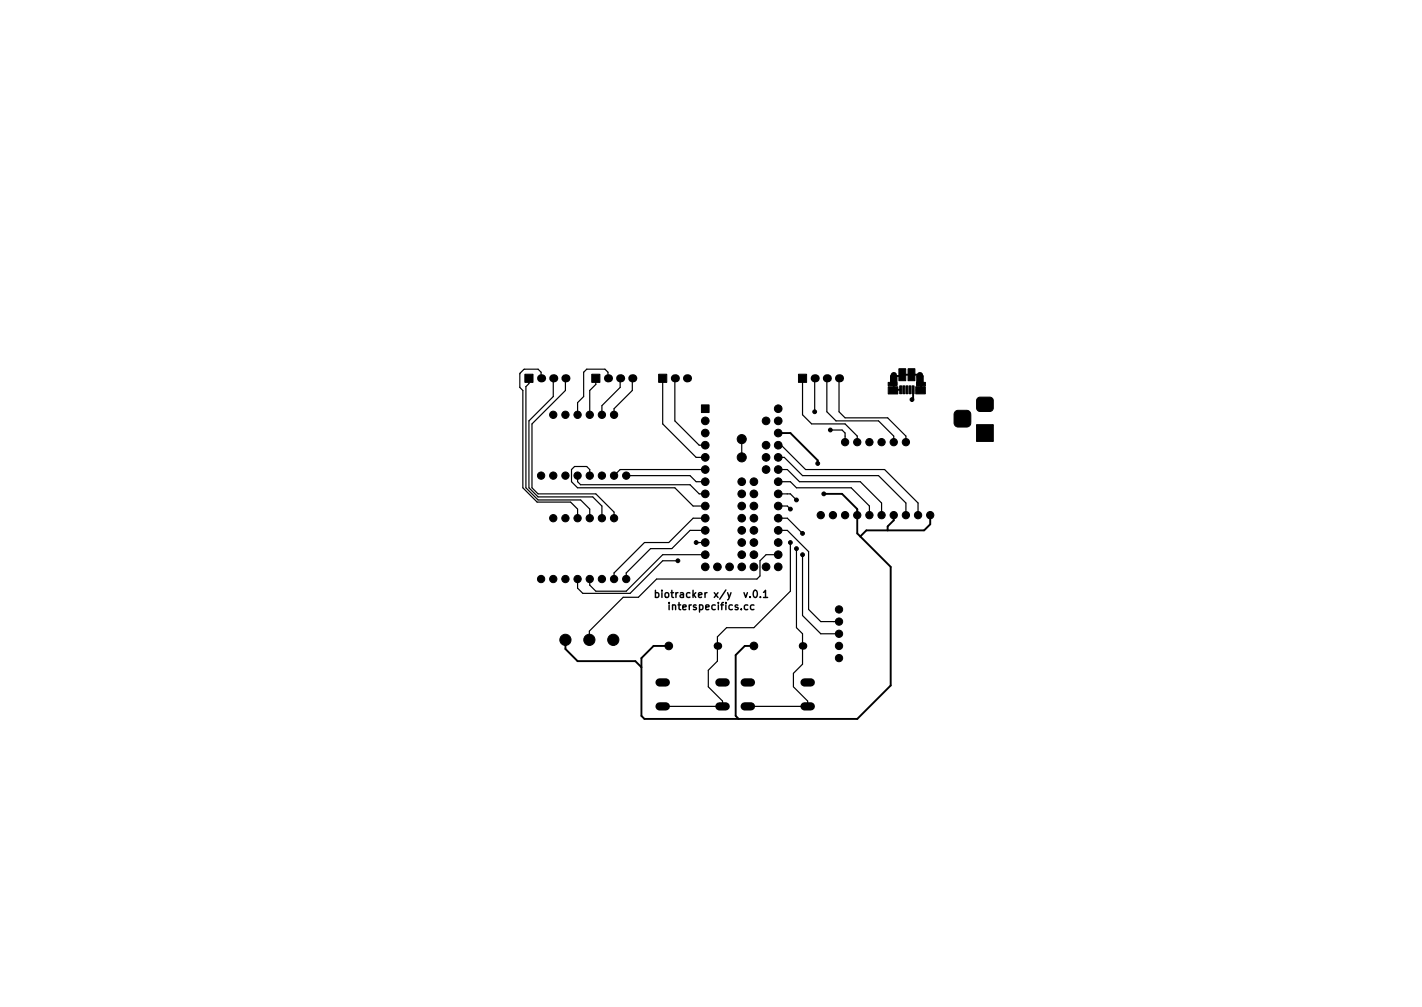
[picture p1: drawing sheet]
<svg xmlns="http://www.w3.org/2000/svg" width="297mm" height="210mm" viewBox="0 0 297 210" stroke-linecap="round" stroke-linejoin="round" font-family="sans-serif">
<defs><g id="words">
<g font-size="2.1">
<text x="138.9" y="124.8">biotracker x/y v.0.1</text>
<text x="140.4" y="127.4">interspecifics.cc</text>
</g>
</g></defs>
<path d="M136.9 123.8l.4-.1 .3 .3-.1 .7h-.6M136.9 123.2v1.5M138.3 123.2v.2M138.3 123.7v1M139.8 126.3v1M157.5 126.4l-.4-.1-.3 .3 .1 .6h.6M158.8 124.6v.1M159.5 123.7l.4-.5v1.5M159.5 124.7h.8" fill="none" stroke="#000" stroke-width=".3"/>
<g fill="#000" stroke="#000" stroke-width=".21">
<path d="M109.6 78.1h1.7v1.7h-1.7zM123.6 78.1h1.7v1.7h-1.7zM137.6 78.1h1.7v1.7h-1.7zM166.8 78.1h1.7v1.7h-1.7zM185.5 79.8h1.9v.7h-1.9zM186 78.4h1.4v2h-1.4zM187.8 77h1.4v2.5h-1.4zM189.7 77h1.4v2.5h-1.4zM191.5 78.4h1.3v2h-1.3zM191.5 79.8h1.8v.7h-1.8zM146.5 84.5h1.6v1.6h-1.6zM185.5 80.8h2v1.5h-2z"/>
<path d="M187.9 80.6h.4v1.6h-.4zM188.6 80.6h.4v1.6h-.4zM189.2 80.6h.4v1.6h-.4zM189.9 80.6h.4v1.6h-.4zM190.5 80.6h.4v1.6h-.4zM191.3 80.7h2v1.5h-2zM199.5 85.9l.6-.2h1.8a.88 .88 0 0 1 .9 .8v1.8a.88 .88 0 0 1-.9 .9h-1.7a.88 .88 0 0 1-.9-.9v-1.8zM204 88.7h3.5v3.5h-3.5zM204.2 83.1l.5-.2h2a.75 .75 0 0 1 .8 .8v1.5a.75 .75 0 0 1-.8 .7h-2a.75 .75 0 0 1-.7-.7v-1.6z"/>
<circle cx="113" cy="99.3" r=".76"/>
<circle cx="115.6" cy="86.6" r=".76"/>
<circle cx="115.6" cy="99.3" r=".76"/>
<circle cx="118.1" cy="86.6" r=".76"/>
<circle cx="118.1" cy="99.3" r=".76"/>
<circle cx="120.6" cy="86.6" r=".76"/>
<circle cx="120.6" cy="99.3" r=".76"/>
<circle cx="123.2" cy="86.6" r=".76"/>
<circle cx="123.2" cy="99.3" r=".76"/>
<circle cx="125.7" cy="86.6" r=".76"/>
<circle cx="125.7" cy="99.3" r=".76"/>
<circle cx="128.3" cy="86.6" r=".76"/>
<circle cx="128.3" cy="99.3" r=".76"/>
<circle cx="130.8" cy="99.3" r=".76"/>
<circle cx="147.3" cy="93" r=".8"/>
<circle cx="147.3" cy="95.5" r=".8"/>
<circle cx="147.3" cy="90.4" r=".8"/>
<circle cx="147.3" cy="87.9" r=".8"/>
<circle cx="147.3" cy="98" r=".8"/>
<circle cx="154.9" cy="91.7" r=".95"/>
<circle cx="154.9" cy="95.5" r=".95"/>
<circle cx="160" cy="93" r=".8"/>
<circle cx="160" cy="95.5" r=".8"/>
<circle cx="160" cy="87.9" r=".8"/>
<circle cx="160" cy="98" r=".8"/>
<circle cx="162.6" cy="90.4" r=".8"/>
<circle cx="162.6" cy="95.5" r=".8"/>
<circle cx="162.6" cy="87.9" r=".8"/>
<circle cx="162.6" cy="98" r=".8"/>
<circle cx="162.6" cy="93" r=".8"/>
<circle cx="162.6" cy="85.3" r=".8"/>
<circle cx="170.2" cy="86" r=".4"/>
<circle cx="170.8" cy="96.8" r=".4"/>
<circle cx="173.4" cy="89.8" r=".4"/>
<circle cx="176.5" cy="92.3" r=".76"/>
<circle cx="179.1" cy="92.3" r=".76"/>
<circle cx="181.6" cy="92.3" r=".76"/>
<circle cx="184.1" cy="92.3" r=".76"/>
<circle cx="186.7" cy="92.3" r=".76"/>
<circle cx="189.2" cy="92.3" r=".76"/>
<circle cx="190.5" cy="83.4" r=".4"/>
<circle cx="115.6" cy="108.2" r=".76"/>
<circle cx="118.1" cy="108.2" r=".76"/>
<circle cx="120.6" cy="108.2" r=".76"/>
<circle cx="123.2" cy="108.2" r=".76"/>
<circle cx="125.7" cy="108.2" r=".76"/>
<circle cx="128.3" cy="108.2" r=".76"/>
<circle cx="141.6" cy="117.1" r=".4"/>
<circle cx="145.4" cy="113.3" r=".4"/>
<circle cx="147.3" cy="115.8" r=".8"/>
<circle cx="147.3" cy="113.3" r=".8"/>
<circle cx="147.3" cy="100.6" r=".8"/>
<circle cx="147.3" cy="105.7" r=".8"/>
<circle cx="147.3" cy="108.2" r=".8"/>
<circle cx="147.3" cy="110.7" r=".8"/>
<circle cx="147.3" cy="118.4" r=".8"/>
<circle cx="147.3" cy="103.1" r=".8"/>
<circle cx="149.9" cy="118.4" r=".8"/>
<circle cx="152.4" cy="118.4" r=".8"/>
<circle cx="154.9" cy="113.3" r=".8"/>
<circle cx="154.9" cy="110.7" r=".8"/>
<circle cx="154.9" cy="103.1" r=".8"/>
<circle cx="154.9" cy="115.8" r=".8"/>
<circle cx="154.9" cy="108.2" r=".8"/>
<circle cx="154.9" cy="118.4" r=".8"/>
<circle cx="154.9" cy="100.6" r=".8"/>
<circle cx="154.9" cy="105.7" r=".8"/>
<circle cx="157.5" cy="113.3" r=".8"/>
<circle cx="157.5" cy="100.6" r=".8"/>
<circle cx="157.5" cy="103.1" r=".8"/>
<circle cx="157.5" cy="108.2" r=".8"/>
<circle cx="157.5" cy="110.7" r=".8"/>
<circle cx="157.5" cy="118.4" r=".8"/>
<circle cx="157.5" cy="115.8" r=".8"/>
<circle cx="157.5" cy="105.7" r=".8"/>
<circle cx="160" cy="118.4" r=".8"/>
<circle cx="162.6" cy="113.3" r=".8"/>
<circle cx="162.6" cy="115.8" r=".8"/>
<circle cx="162.6" cy="108.2" r=".8"/>
<circle cx="162.6" cy="110.7" r=".8"/>
<circle cx="162.6" cy="103.1" r=".8"/>
<circle cx="162.6" cy="100.6" r=".8"/>
<circle cx="162.6" cy="105.7" r=".8"/>
<circle cx="162.6" cy="118.4" r=".8"/>
<circle cx="165.1" cy="106.3" r=".4"/>
<circle cx="165.1" cy="113.3" r=".4"/>
<circle cx="166.4" cy="104.4" r=".4"/>
<circle cx="166.4" cy="114.5" r=".4"/>
<circle cx="167.6" cy="115.8" r=".4"/>
<circle cx="167.6" cy="111.4" r=".4"/>
<circle cx="171.4" cy="107.6" r=".76"/>
<circle cx="172.1" cy="103.1" r=".4"/>
<circle cx="174" cy="107.6" r=".76"/>
<circle cx="176.5" cy="107.6" r=".76"/>
<circle cx="179.1" cy="107.6" r=".76"/>
<circle cx="181.6" cy="107.6" r=".76"/>
<circle cx="184.1" cy="107.6" r=".76"/>
<circle cx="186.7" cy="107.6" r=".76"/>
<circle cx="189.2" cy="107.6" r=".76"/>
<circle cx="191.8" cy="107.6" r=".76"/>
<circle cx="194.3" cy="107.6" r=".76"/>
<circle cx="113" cy="120.9" r=".76"/>
<circle cx="115.6" cy="120.9" r=".76"/>
<circle cx="118.1" cy="120.9" r=".76"/>
<circle cx="118.1" cy="133.6" r="1.17"/>
<circle cx="120.6" cy="120.9" r=".76"/>
<circle cx="123.1" cy="133.6" r="1.17"/>
<circle cx="123.2" cy="120.9" r=".76"/>
<circle cx="125.7" cy="120.9" r=".76"/>
<circle cx="128.1" cy="133.6" r="1.17"/>
<circle cx="128.3" cy="120.9" r=".76"/>
<circle cx="130.8" cy="120.9" r=".76"/>
<circle cx="139.7" cy="134.9" r=".8"/>
<circle cx="157.5" cy="134.9" r=".8"/>
<circle cx="175.3" cy="137.4" r=".76"/>
<circle cx="175.3" cy="129.8" r=".76"/>
<circle cx="175.3" cy="134.9" r=".76"/>
<circle cx="175.3" cy="132.3" r=".76"/>
<circle cx="175.3" cy="127.2" r=".76"/>
</g>
<path d="M186.7 78.3v.4M192.2 78.3v.4" fill="none" stroke="#000" stroke-width="1.3"/>
<path d="M187 81.3v.4M191.9 81.3v.4" fill="none" stroke="#000" stroke-width="1.1"/>
<g fill="#000">
<circle cx="113" cy="79" r=".85"/>
<circle cx="115.6" cy="79" r=".85"/>
<circle cx="118.1" cy="79" r=".85"/>
<circle cx="127" cy="79" r=".85"/>
<circle cx="129.5" cy="79" r=".85"/>
<circle cx="132.1" cy="79" r=".85"/>
<circle cx="141" cy="79" r=".85"/>
<circle cx="143.5" cy="79" r=".85"/>
<circle cx="170.2" cy="79" r=".85"/>
<circle cx="172.7" cy="79" r=".85"/>
<circle cx="175.3" cy="79" r=".85"/>
<circle cx="172.1" cy="103.1" r=".2"/>
<circle cx="149.9" cy="134.9" r=".8"/>
<circle cx="167.6" cy="134.9" r=".8"/>
</g>
<path d="M137.8 147.5h1.3M137.8 142.5h1.3M150.3 147.5h1.3M150.3 142.5h1.3M155.5 147.5h1.4M155.5 142.5h1.4M168 147.5h1.4M168 142.5h1.4" fill="none" stroke="#000" stroke-width="1.7"/>
<path d="M186.7 79.4v2l-.2 .1M186.7 78.5h1.5l.3-.3h3.4l.3 .3M162.6 90.4h2.5l5.7 5.7v.7M188.1 81.4h-1l-.1 .1M190.7 81.4v1.8l-.2 .2M192.4 80.2l-.1 1.3M172.1 103.1h3.8l3.2 3.2v5.1l7 7v24.7l-7 7h-44.5l-.6-.6v-12.1l2.5-2.5h3.2M186.7 107.6v1l-1.3 1.3v.8M194.3 107.6v1.9l-1.3 1.2h-12l-1.3 1.3M118.1 133.6v1.9l2.5 2.5h12.1l1.3 1.3M157.5 134.9h-1.9l-1.9 1.9v12.7l.6 .6" fill="none" stroke="#000" stroke-width=".4"/>
<g fill="none" stroke="#000" stroke-width=".25">
<path d="M110.5 79v1.1l-.6 .6v21.2l2.5 2.5h8.9l1.9 1.9v1.9M113 79v-1.3l-.6-.6h-2.8l-1 1v2.8l.6 .6v20.4l3 2.9h7l1.4 1.5v1.9M115.6 79v3.8l-5.1 5.1v13.9l1.9 2h11.4l1.9 1.9v2.5M118.1 79v2.5l-7 7v13.3l1.3 1.3h12.1l3.8 3.8v1.3M124.5 79v1.3l-1.3 1.2v5.1M127 79v-1.3l-.6-.6h-3.8l-.7 .6v5.1l-1.3 1.3v2.5M129.5 79v1.9l-3.8 3.8v1.9M132.1 79v2.5l-3.8 3.8v1.3M138.4 79v9.5l7 7h1.9M141 79v8.9l5 5.1h1.3M167.6 79v7.6l1.9 1.9h7l2.6 2.6v1.2M170.2 79v6.9"/>
<path d="M172.7 79v7l1.9 1.9h8.9l3.2 3.2v1.2M175.3 79v7l1.2 1.2h8.9l3.8 3.9v1.2M120.6 99.3v1.3l.7 .6h22.8l1.9 1.9h1.3M123.2 99.3v-1.3l-.6-.6h-2.6l-.6 .6v2.6l1.2 1.2h20.4l3.8 3.9h2.5M130.8 99.3h13.3l1.3 1.3h1.9M147.3 98h-17.8l-1.2 1.3M154.9 91.7v3.8M162.6 98h1.9l2.5 2.6h12.7l4.4 4.4v2.6M162.6 93h.6l5.1 5h16.5l7 7v2.6M162.6 95.5h1.2l3.8 3.8h15.9l5.7 5.7v2.6M173.4 89.8h2.5l.6 .6v1.9M141.6 117.1h-3.2l-6.8 6.8h-9.9l-1.1-1.1v-1.9"/>
<path d="M145.4 113.3h1.9M147.3 115.8h-8.9l-7.6 7.6h-6.3l-1.3-1.2v-1.3M147.3 110.7h-3.2l-3.8 3.8h-4.4l-5.1 5.1v1.3M147.3 108.2h-2.5l-5.1 5.1h-5.1l-6.3 6.3v1.3M162.6 105.7h1.9l.6 .6M162.6 103.1h2.5l1.3 1.3M162.6 115.8h-2.6l-1.3 1.3v3.2l-.6 .6h-20.9l-3.9 3.8h-3.1l-7.1 7.1v1.8M162.6 110.7h1.9l4.4 4.5v12l2.5 2.6h3.9M162.6 108.2h1.9l3.1 3.2M162.6 100.6h2.5l1.3 1.2h11.4l3.8 3.9v1.9M165.1 106.3h.1M165.1 113.3v10.1l-7.6 7.7h-5.7l-1.9 1.9v5l-1.9 1.9v3.5l2.9 3v1.1h-12.5"/>
<path d="M166.4 104.4h.1M166.4 114.5v16.6l1.2 1.2v6.4l-1.9 1.9v2.8l3 3v1.1h-12.5M167.6 111.4h.1M167.6 115.8v12.7l3.8 3.8h3.9"/>
</g>
<use href="#words"/>
</svg>
